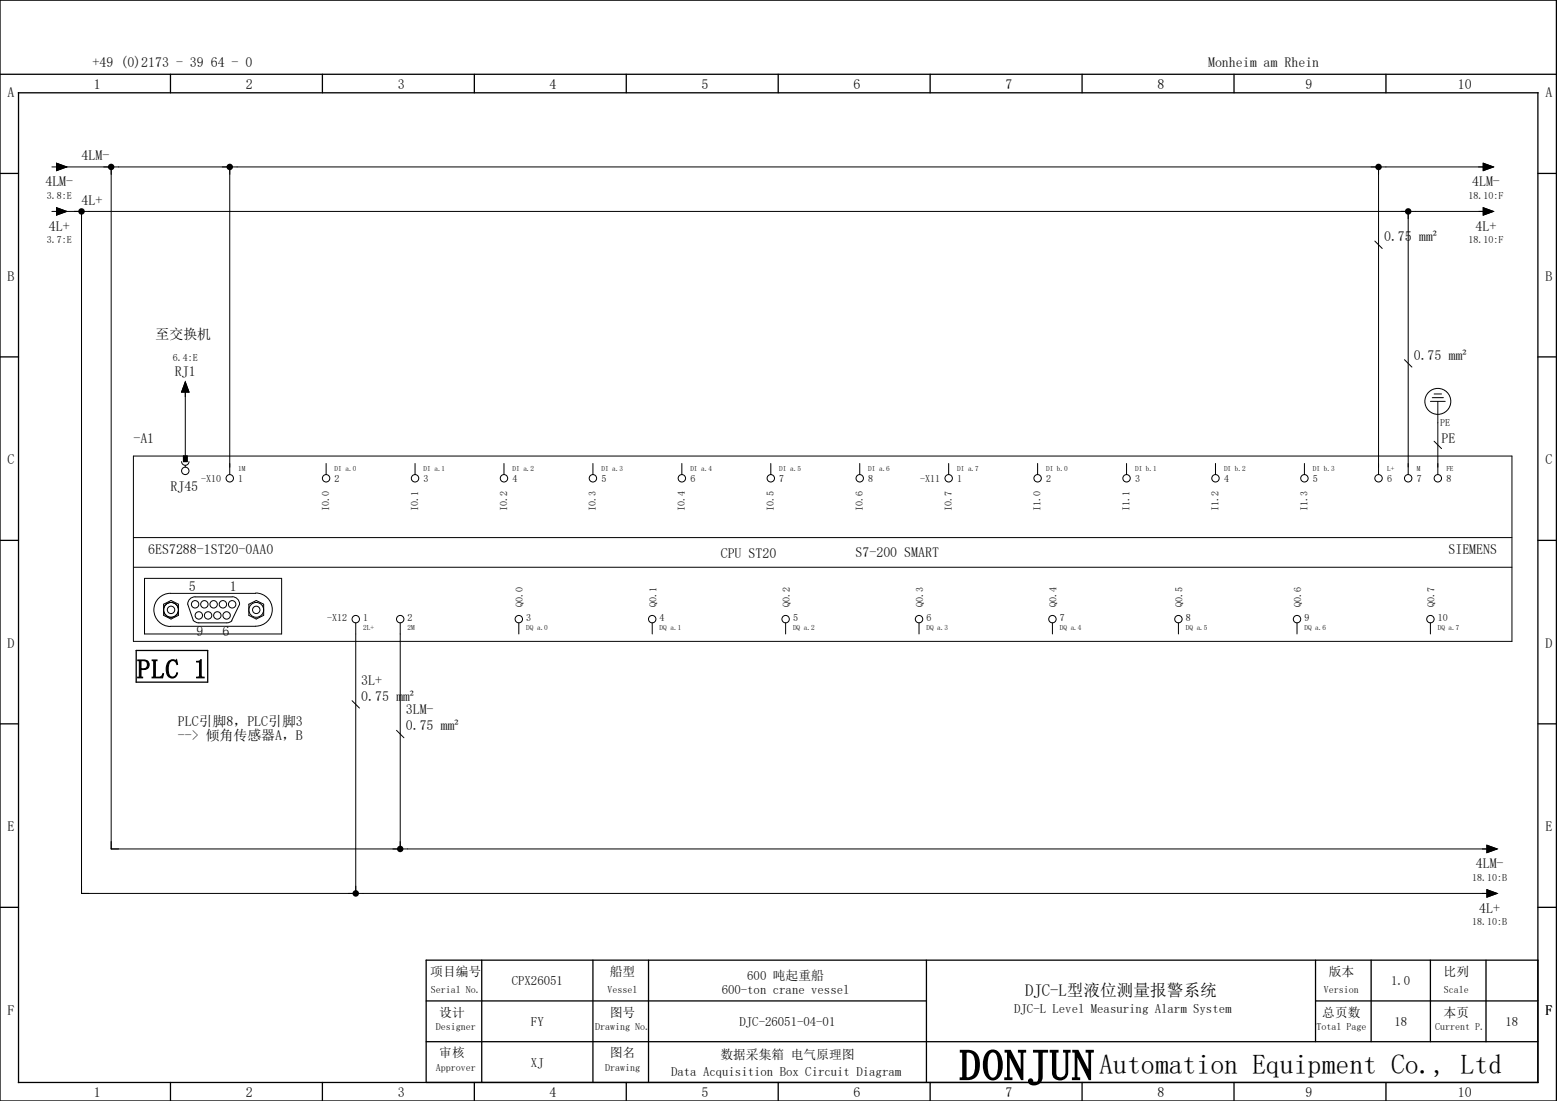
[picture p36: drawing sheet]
<svg xmlns="http://www.w3.org/2000/svg" width="420mm" height="297mm" viewBox="0 0 420 297" stroke-linecap="round" stroke-linejoin="round" font-family="sans-serif">
<defs><g id="words">
<text font-size="11.5" x="259" y="291.3">DONJUN</text>
<text font-size="7.5" x="296.6" y="289.7">Automation Equipment Co., Ltd</text>
<text font-size="7.2" x="37" y="183">PLC 1</text>
<text font-size="4.5" x="276.6" y="268.7">DJC-L型液位测量报警系统</text>
<g font-size="3.7">
<text x="25" y="18">+49 (0)2173 - 39 64 - 0</text>
<text x="326" y="18">Monheim am Rhein</text>
<text x="2.1" y="26.3">A</text>
<text x="25.3" y="24">1</text>
<text x="66.3" y="24">2</text>
<text x="107.3" y="24">3</text>
<text x="148.3" y="24">4</text>
<text x="189.3" y="24">5</text>
<text x="230.3" y="24">6</text>
<text x="271.3" y="24">7</text>
<text x="312.3" y="24">8</text>
<text x="352.3" y="24">9</text>
<text x="393.4" y="24">10</text>
<text x="417.1" y="26.3">A</text>
<text x="22" y="43.3">4LM-</text>
<text x="12.2" y="50.3">4LM-</text>
<text x="397.2" y="50.3">4LM-</text>
<text x="22" y="55.3">4L+</text>
<text x="13.2" y="62.3">4L+</text>
<text x="373.5" y="65">0.75 mm²</text>
<text x="398.2" y="62.3">4L+</text>
<text x="2.1" y="75.8">B</text>
<text x="417.1" y="75.8">B</text>
<text x="42" y="91.5">至交换机</text>
<text x="47.2" y="101.5">RJ1</text>
<text x="381.5" y="97">0.75 mm²</text>
<text x="36" y="119.5">-A1</text>
<text x="389" y="119.5">PE</text>
<text x="2.1" y="125.3">C</text>
<text x="417.1" y="125.3">C</text>
<text x="46" y="132.5">RJ45</text>
<text x="40" y="149.4">6ES7288-1ST20-0AA0</text>
<text x="390.9" y="149.4">SIEMENS</text>
<text x="194.5" y="150.6">CPU ST20</text>
<text x="230.9" y="150.4">S7-200 SMART</text>
<text x="51" y="159.5">5</text>
<text x="62" y="159.5">1</text>
<text x="53" y="171.5">9</text>
<text x="60" y="171.5">6</text>
<text x="2.1" y="174.8">D</text>
<text x="417.1" y="174.8">D</text>
<text x="97.5" y="184.7">3L+</text>
<text x="97.5" y="189">0.75 mm²</text>
<text x="48" y="195.8">PLC引脚8，PLC引脚3</text>
<text x="109.5" y="197">0.75 mm²</text>
<text x="109.5" y="192.7">3LM-</text>
<text x="48" y="199.5">--&gt; 倾角传感器A，B</text>
<text x="2.1" y="224.3">E</text>
<text x="417.1" y="224.3">E</text>
<text x="398.3" y="234.3">4LM-</text>
<text x="399.2" y="246.3">4L+</text>
<text x="2.1" y="273.8">F</text>
<text x="417.1" y="273.8">F</text>
<text x="25.3" y="296">1</text>
<text x="66.3" y="296">2</text>
<text x="107.3" y="296">3</text>
<text x="148.3" y="296">4</text>
<text x="189.3" y="296">5</text>
<text x="230.3" y="296">6</text>
<text x="271.3" y="296">7</text>
<text x="312.3" y="296">8</text>
<text x="352.3" y="296">9</text>
<text x="393.4" y="296">10</text>
</g>
<g font-size="3.4">
<text x="116.1" y="263.3">项目编号</text>
<text x="164.6" y="263.3">船型</text>
<text x="358.5" y="263.3">版本</text>
<text x="389.6" y="263.3">比列</text>
<text x="138.1" y="265.8">CPX26051</text>
<text x="194.7" y="268.3">600-ton crane vessel</text>
<text x="201.6" y="264.3">600 吨起重船</text>
<text x="375.4" y="265.8">1.0</text>
<text x="118.5" y="274.3">设计</text>
<text x="164.6" y="274.3">图号</text>
<text x="273.7" y="273.3">DJC-L Level Measuring Alarm System</text>
<text x="356.8" y="274.3">总页数</text>
<text x="389.6" y="274.3">本页</text>
<text x="143.3" y="276.8">FY</text>
<text x="199.6" y="276.8">DJC-26051-04-01</text>
<text x="376.3" y="276.8">18</text>
<text x="406.3" y="276.8">18</text>
<text x="118.5" y="285.3">审核</text>
<text x="143.3" y="287.8">XJ</text>
<text x="164.6" y="285.3">图名</text>
<text x="194.4" y="285.8">数据采集箱 电气原理图</text>
<text x="181.1" y="290.3">Data Acquisition Box Circuit Diagram</text>
</g>
<g font-size="2.7">
<text x="12.6" y="53.6">3.8:E</text>
<text x="396.3" y="53.6">18.10:F</text>
<text x="12.6" y="65.6">3.7:E</text>
<text x="396.3" y="65.6">18.10:F</text>
<text x="46.6" y="97.4">6.4:E</text>
<text x="388.6" y="115">PE</text>
<text x="54.3" y="130.1">-X10</text>
<text x="64.3" y="130.1">1</text>
<text x="90.3" y="130.1">2</text>
<text x="114.3" y="130.1">3</text>
<text x="138.3" y="130.1">4</text>
<text x="162.3" y="130.1">5</text>
<text x="186.3" y="130.1">6</text>
<text x="210.3" y="130.1">7</text>
<text x="234.3" y="130.1">8</text>
<text x="248.3" y="130.1">-X11</text>
<text x="258.3" y="130.1">1</text>
<text x="282.3" y="130.1">2</text>
<text x="306.3" y="130.1">3</text>
<text x="330.3" y="130.1">4</text>
<text x="354.3" y="130.1">5</text>
<text x="374.3" y="130.1">6</text>
<text x="382.3" y="130.1">7</text>
<text x="390.3" y="130.1">8</text>
<text x="88.8" y="137.7" transform="rotate(-90 88.8 137.7)">I0.0</text>
<text x="112.8" y="137.7" transform="rotate(-90 112.8 137.7)">I0.1</text>
<text x="136.8" y="137.7" transform="rotate(-90 136.8 137.7)">I0.2</text>
<text x="160.8" y="137.7" transform="rotate(-90 160.8 137.7)">I0.3</text>
<text x="184.8" y="137.7" transform="rotate(-90 184.8 137.7)">I0.4</text>
<text x="208.8" y="137.7" transform="rotate(-90 208.8 137.7)">I0.5</text>
<text x="232.8" y="137.7" transform="rotate(-90 232.8 137.7)">I0.6</text>
<text x="256.8" y="137.7" transform="rotate(-90 256.8 137.7)">I0.7</text>
<text x="280.8" y="137.7" transform="rotate(-90 280.8 137.7)">I1.0</text>
<text x="304.8" y="137.7" transform="rotate(-90 304.8 137.7)">I1.1</text>
<text x="328.8" y="137.7" transform="rotate(-90 328.8 137.7)">I1.2</text>
<text x="352.8" y="137.7" transform="rotate(-90 352.8 137.7)">I1.3</text>
<text x="88.3" y="167.7">-X12</text>
<text x="98" y="167.7">1</text>
<text x="110" y="167.7">2</text>
<text x="141.1" y="163.7" transform="rotate(-90 141.1 163.7)">Q0.0</text>
<text x="142" y="167.7">3</text>
<text x="177.1" y="163.7" transform="rotate(-90 177.1 163.7)">Q0.1</text>
<text x="178" y="167.7">4</text>
<text x="213.1" y="163.7" transform="rotate(-90 213.1 163.7)">Q0.2</text>
<text x="214" y="167.7">5</text>
<text x="249.1" y="163.7" transform="rotate(-90 249.1 163.7)">Q0.3</text>
<text x="250" y="167.7">6</text>
<text x="285.1" y="163.7" transform="rotate(-90 285.1 163.7)">Q0.4</text>
<text x="286" y="167.7">7</text>
<text x="319.1" y="163.7" transform="rotate(-90 319.1 163.7)">Q0.5</text>
<text x="320" y="167.7">8</text>
<text x="351.1" y="163.7" transform="rotate(-90 351.1 163.7)">Q0.6</text>
<text x="352" y="167.7">9</text>
<text x="387.1" y="163.7" transform="rotate(-90 387.1 163.7)">Q0.7</text>
<text x="388" y="167.7">10</text>
<text x="397.3" y="237.6">18.10:B</text>
<text x="397.3" y="249.6">18.10:B</text>
<text x="116.3" y="268">Serial No.</text>
<text x="163.9" y="268">Vessel</text>
<text x="357.3" y="268">Version</text>
<text x="389.6" y="268">Scale</text>
<text x="117.6" y="278">Designer</text>
<text x="160.6" y="278">Drawing No.</text>
<text x="355.3" y="278">Total Page</text>
<text x="387.3" y="278">Current P.</text>
<text x="117.6" y="289">Approver</text>
<text x="163.3" y="289">Drawing</text>
</g>
<g font-size="2">
<text x="64.3" y="127.1">1M</text>
<text x="90.3" y="127.1">DI a.0</text>
<text x="114.3" y="127.1">DI a.1</text>
<text x="138.3" y="127.1">DI a.2</text>
<text x="162.3" y="127.1">DI a.3</text>
<text x="186.3" y="127.1">DI a.4</text>
<text x="210.3" y="127.1">DI a.5</text>
<text x="234.3" y="127.1">DI a.6</text>
<text x="258.3" y="127.1">DI a.7</text>
<text x="282.3" y="127.1">DI b.0</text>
<text x="306.3" y="127.1">DI b.1</text>
<text x="330.3" y="127.1">DI b.2</text>
<text x="354.3" y="127.1">DI b.3</text>
<text x="374.3" y="127.1">L+</text>
<text x="382.3" y="127.1">M</text>
<text x="390.3" y="127.1">FE</text>
<text x="98" y="170">2L+</text>
<text x="110" y="170">2M</text>
<text x="142" y="170">DQ a.0</text>
<text x="178" y="170">DQ a.1</text>
<text x="214" y="170">DQ a.2</text>
<text x="250" y="170">DQ a.3</text>
<text x="286" y="170">DQ a.4</text>
<text x="320" y="170">DQ a.5</text>
<text x="352" y="170">DQ a.6</text>
<text x="388" y="170">DQ a.7</text>
</g>
</g></defs>
<g fill="none" stroke="#000" stroke-width=".35">
<path d="M0 0h420v297h-420zM0 20h420M5 25h410v267h-410zM46 20v5M87 20v5M128 20v5M169 20v5M210 20v5M251 20v5M292 20v5M333 20v5M374 20v5"/>
<path d="M0 46.8h5M415 46.8h5M0 96.3h5M415 96.3h5M0 145.8h5M415 145.8h5M36.7 175.5h19.4v8.5h-19.4zM0 195.3h5M415 195.3h5M0 244.8h5M130 259v33M160 259v33"/>
<path d="M175 259v33M250 259v33M355 259v22M370 259v22M386 259v22M401 259v22M415 244.8h5M415 259h-300v33M115 270h135M355 270h60M46 292v5M87 292v5"/>
<path d="M115 281h300M128 292v5M169 292v5M210 292v5M251 292v5M292 292v5M333 292v5M374 292v5"/>
</g>
<g fill="none" stroke="#000" stroke-width=".27">
<path d="M14 57h1.2M14 45h1.2M15.2 56l2.8 1-2.8 1zM15.2 44l2.8 1-2.8 1zM16 57h385M16 45h385M22 57v184h380M30 45v184h372M62 45v83M372 45v83M380 57v71M400.3 56l2.7 1-2.7 1z"/>
<path d="M400.3 44l2.7 1-2.7 1zM371 65l2 2M379 97l2 2M50 105.8v17.2M50 103l1 2.8h-2zM386 108.3h4M386.5 107.3h3M387 106.3h2M387 119l2 2M388 108.3v19.7M36 123h372v50h-372zM49 124.5a1 1 0 0 0 1 1 1 1 0 0 0 1-1"/>
<path d="M49.5 123v1.5h1v-1.5M50 125.5v.5M88 125v3M112 125v3M136 125v3M160 125v3M184 125v3M208 125v3M232 125v3M256 125v3M280 125v3M304 125v3"/>
<path d="M328 125v3M352 125v3M36 145h372M36 153h372M39 156h37v15h-37zM69 160a4.5 4.5 0 0 1 4.5 4.5 4.5 4.5 0 0 1-4.5 4.4M44.2 163l2-1 1.9 1v3l-1.9 1-2-1zM52.1 167.4l.7 .5 .9 .1h7.5M62.6 167.5l-.7 .4-.7 .1M62.7 161a2 2 0 0 1 2 2M62.7 161h-10.1a2 2 0 0 0-1.9 2l1.5 4.3M64.7 163l-2.2 4.5"/>
<path d="M67.1 163l2.1-1 1.9 1v3l-1.9 1-2.1-1zM69 160.1h-23a4.5 4.5 0 0 0-4.5 4.4 4.5 4.5 0 0 0 4.5 4.5h23M96 168v73M108 168v61M140 168v3M176 168v3M212 168v3M248 168v3M284 168v3M318 168v3M350 168v3M386 168v3"/>
<path d="M95 189l2 2M107 197l2 2M401.2 228l2.8 1-2.8 1zM401.2 240l2.8 1-2.8 1z"/>
<circle cx="388" cy="108.3" r="3.5"/>
<circle cx="50" cy="127" r="1"/>
<circle cx="62" cy="129" r="1"/>
<circle cx="88" cy="129" r="1"/>
<circle cx="112" cy="129" r="1"/>
<circle cx="136" cy="129" r="1"/>
<circle cx="160" cy="129" r="1"/>
<circle cx="184" cy="129" r="1"/>
<circle cx="208" cy="129" r="1"/>
<circle cx="232" cy="129" r="1"/>
<circle cx="256" cy="129" r="1"/>
<circle cx="280" cy="129" r="1"/>
<circle cx="304" cy="129" r="1"/>
<circle cx="328" cy="129" r="1"/>
<circle cx="352" cy="129" r="1"/>
<circle cx="372" cy="129" r="1"/>
<circle cx="380" cy="129" r="1"/>
<circle cx="388" cy="129" r="1"/>
<circle cx="46.1" cy="164.5" r="2"/>
<circle cx="46.2" cy="164.5" r="1"/>
<circle cx="52.7" cy="163" r="1"/>
<circle cx="53.6" cy="166" r="1"/>
<circle cx="55.1" cy="163" r="1"/>
<circle cx="56.1" cy="166" r="1"/>
<circle cx="57.6" cy="163" r="1"/>
<circle cx="58.7" cy="166" r="1"/>
<circle cx="60.2" cy="163" r="1"/>
<circle cx="61.1" cy="166" r="1"/>
<circle cx="62.6" cy="163" r="1"/>
<circle cx="69.1" cy="164.5" r="2"/>
<circle cx="69.1" cy="164.5" r="1"/>
<circle cx="96" cy="167" r="1"/>
<circle cx="108" cy="167" r="1"/>
<circle cx="140" cy="167" r="1"/>
<circle cx="176" cy="167" r="1"/>
<circle cx="212" cy="167" r="1"/>
<circle cx="248" cy="167" r="1"/>
<circle cx="284" cy="167" r="1"/>
<circle cx="318" cy="167" r="1"/>
<circle cx="350" cy="167" r="1"/>
<circle cx="386" cy="167" r="1"/>
</g>
<g fill="#000">
<circle cx="22" cy="57" r=".88"/>
<circle cx="30" cy="45" r=".88"/>
<circle cx="62" cy="45" r=".88"/>
<circle cx="372" cy="45" r=".88"/>
<circle cx="380" cy="57" r=".87"/>
<circle cx="108" cy="229" r=".88"/>
<circle cx="96" cy="241" r=".87"/>
</g>
<path d="M15.2 56l2.8 1-2.8 1zM15.2 44l2.8 1-2.8 1zM400.3 56l2.7 1-2.7 1zM400.3 44l2.7 1-2.7 1zM50 103l1 2.8h-2zM49.5 123h1v1.5h-1zM401.2 228l2.8 1-2.8 1zM401.2 240l2.8 1-2.8 1z" fill="#000" stroke="#000" stroke-width=".27"/>
<use href="#words"/>
</svg>
